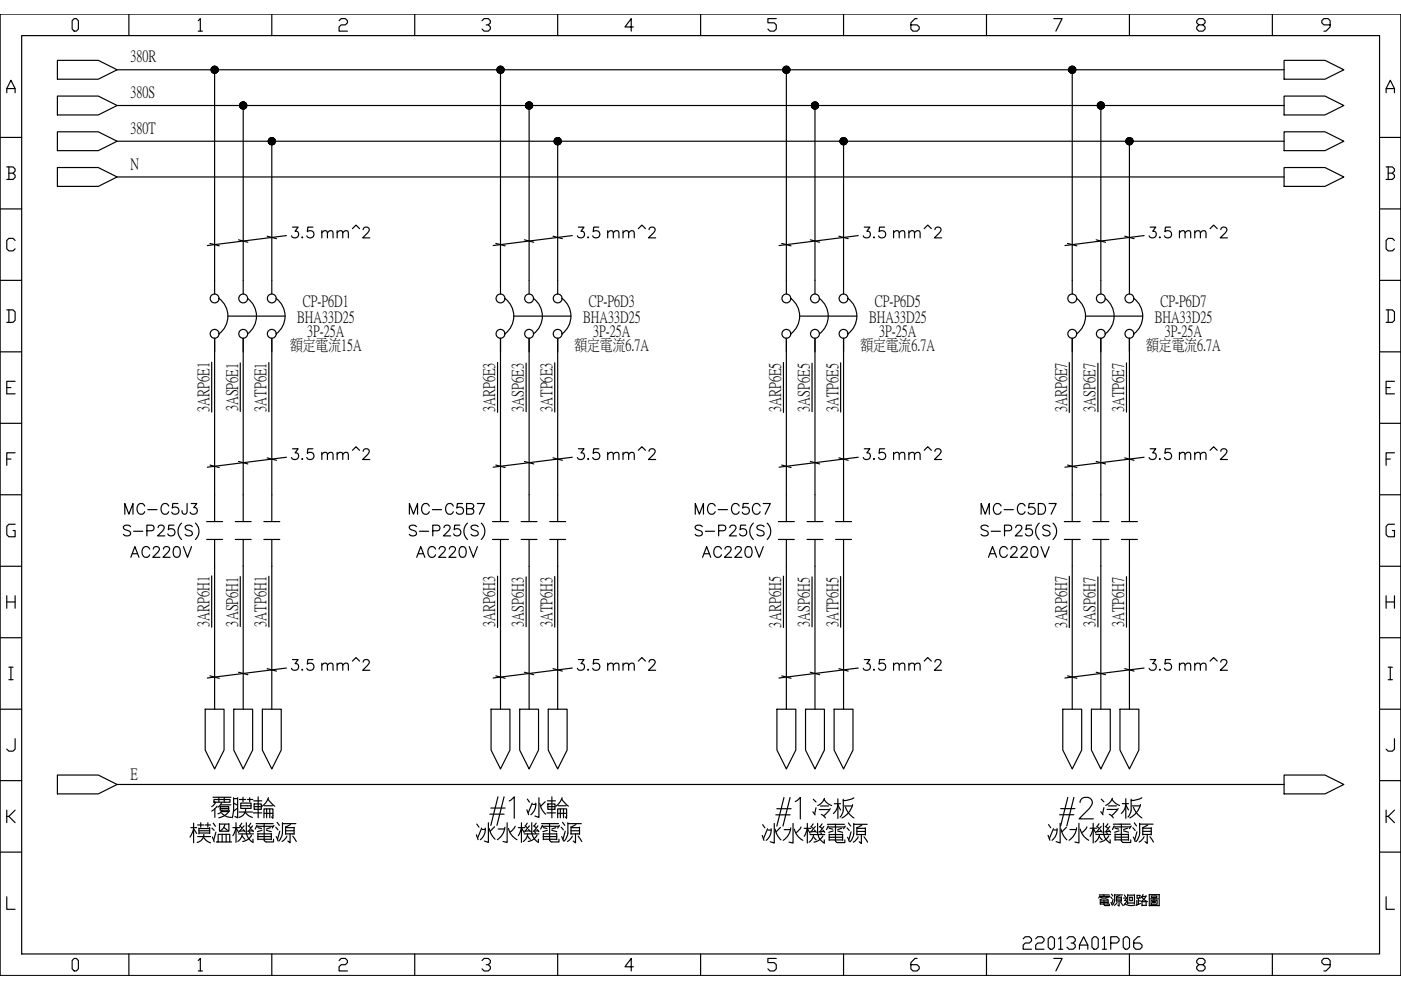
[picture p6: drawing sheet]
<svg xmlns="http://www.w3.org/2000/svg" width="297mm" height="210mm" viewBox="0 0 297 210" stroke-linecap="round" stroke-linejoin="round" font-family="sans-serif">
<defs><g id="words">
<g font-size="6.2">
<text x="67.4" y="98.8">mm^2</text>
<text x="128.1" y="98.8">mm^2</text>
<text x="188.7" y="98.8">mm^2</text>
<text x="249.1" y="98.8">mm^2</text>
<text x="215.9" y="202.5">22013A01P06</text>
</g>
<g font-size="5.7">
<text x="67.4" y="51.5">mm^2</text>
<text x="128.1" y="51.5">mm^2</text>
<text x="188.7" y="51.5">mm^2</text>
<text x="249.1" y="51.5">mm^2</text>
<text x="61" y="98.8">3.5</text>
<text x="121.4" y="98.8">3.5</text>
<text x="182" y="98.8">3.5</text>
<text x="242.7" y="98.8">3.5</text>
<text x="25.8" y="110.4">MC-C5J3</text>
<text x="86.1" y="110.4">MC-C5B7</text>
<text x="146.4" y="110.4">MC-C5C7</text>
<text x="207.1" y="110.4">MC-C5D7</text>
<text x="67.4" y="143.2">mm^2</text>
<text x="128.1" y="143.2">mm^2</text>
<text x="188.7" y="143.2">mm^2</text>
<text x="249.1" y="143.2">mm^2</text>
</g>
<g font-size="5.3">
<text x="61" y="51.5">3.5</text>
<text x="121.4" y="51.5">3.5</text>
<text x="182" y="51.5">3.5</text>
<text x="242.7" y="51.5">3.5</text>
<text x="26.8" y="119.2">AC220V</text>
<text x="87.5" y="119.2">AC220V</text>
<text x="148.2" y="119.2">AC220V</text>
<text x="208.8" y="119.2">AC220V</text>
<text x="61" y="143.2">3.5</text>
<text x="121.4" y="143.2">3.5</text>
<text x="182" y="143.2">3.5</text>
<text x="242.7" y="143.2">3.5</text>
</g>
<g font-size="3.5">
<text x="44.2" y="87.4" transform="rotate(-90 44.2 87.4)">3ARP6E1</text>
<text x="50.3" y="87.2" transform="rotate(-90 50.3 87.2)">3ASP6E1</text>
<text x="56.3" y="87.3" transform="rotate(-90 56.3 87.3)">3ATP6E1</text>
<text x="104.8" y="87.4" transform="rotate(-90 104.8 87.4)">3ARP6E3</text>
<text x="110.9" y="87.3" transform="rotate(-90 110.9 87.3)">3ASP6E3</text>
<text x="116.9" y="87.4" transform="rotate(-90 116.9 87.4)">3ATP6E3</text>
<text x="165.4" y="87.4" transform="rotate(-90 165.4 87.4)">3ARP6E5</text>
<text x="171.5" y="87.3" transform="rotate(-90 171.5 87.3)">3ASP6E5</text>
<text x="177.5" y="87.4" transform="rotate(-90 177.5 87.4)">3ATP6E5</text>
<text x="226" y="87.5" transform="rotate(-90 226 87.5)">3ARP6E7</text>
<text x="232.1" y="87.3" transform="rotate(-90 232.1 87.3)">3ASP6E7</text>
<text x="238.1" y="87.4" transform="rotate(-90 238.1 87.4)">3ATP6E7</text>
<text x="44.2" y="133" transform="rotate(-90 44.2 133)">3ARP6H1</text>
<text x="50.3" y="132.8" transform="rotate(-90 50.3 132.8)">3ASP6H1</text>
<text x="56.3" y="132.9" transform="rotate(-90 56.3 132.9)">3ATP6H1</text>
<text x="104.8" y="133" transform="rotate(-90 104.8 133)">3ARP6H3</text>
<text x="110.9" y="132.9" transform="rotate(-90 110.9 132.9)">3ASP6H3</text>
<text x="116.9" y="133" transform="rotate(-90 116.9 133)">3ATP6H3</text>
<text x="165.4" y="133" transform="rotate(-90 165.4 133)">3ARP6H5</text>
<text x="171.5" y="132.9" transform="rotate(-90 171.5 132.9)">3ASP6H5</text>
<text x="177.5" y="133" transform="rotate(-90 177.5 133)">3ATP6H5</text>
<text x="226" y="133.1" transform="rotate(-90 226 133.1)">3ARP6H7</text>
<text x="232.1" y="132.9" transform="rotate(-90 232.1 132.9)">3ASP6H7</text>
<text x="238.1" y="133" transform="rotate(-90 238.1 133)">3ATP6H7</text>
</g>
<g font-size="3.4">
<text x="27.7" y="13">380R</text>
<text x="27.7" y="20.6">380S</text>
<text x="27.7" y="28.2">380T</text>
<text x="27.7" y="35.7">N</text>
<text x="64.2" y="64.9">CP-P6D1</text>
<text x="124.8" y="64.9">CP-P6D3</text>
<text x="185.5" y="64.9">CP-P6D5</text>
<text x="246.1" y="64.9">CP-P6D7</text>
<text x="63" y="68.2">BHA33D25</text>
<text x="65.2" y="71.2">3P-25A</text>
<text x="123.6" y="68.2">BHA33D25</text>
<text x="125.8" y="71.2">3P-25A</text>
<text x="184.2" y="68.2">BHA33D25</text>
<text x="186.4" y="71.2">3P-25A</text>
<text x="244.8" y="68.2">BHA33D25</text>
<text x="247" y="71.2">3P-25A</text>
<text x="61.5" y="74.3">額定電流15A</text>
<text x="121.8" y="74.3">額定電流6.7A</text>
<text x="182.4" y="74.3">額定電流6.7A</text>
<text x="243" y="74.3">額定電流6.7A</text>
<text x="27.7" y="165.2">E</text>
</g>
</g></defs>
<g fill="none" stroke="#000" stroke-width=".25">
<path d="M1.4 19.7v-.9l.9-1.8 .9 1.8v.9M1.4 18.8h1.8M4.6 7.5h287.9v194.8h-287.9zM15.7 3.9h.5l.4 .5v1.8l-.4 .4h-.5l-.4-.4v-1.8zM27.3 3v4.5M42 4.4l.5-.5v2.7M42 6.6h.9M57.6 3v4.5M71.9 4.4l.4-.5h.9l.5 .5v.4l-.5 .5h-.9l-.4 .4v.9h1.8M87.9 3v4.5M102.2 4.4l.4-.5h.9l.5 .5v.4l-.5 .5h-.4M103.5 5.3l.5 .4v.5l-.5 .4h-.9l-.4-.4"/>
<path d="M118.2 3v4.5M134.3 5.7h-1.8l1.3-1.8v2.7M148.5 3v4.5M164.6 3.9h-1.8v.9h1.3l.5 .5v.9l-.5 .4h-.8l-.5-.4M178.8 3v4.5M194.4 3.9h-.4l-.9 .9v1.4l.5 .4h.8l.5-.4v-.5l-.5-.4h-1.3M209.2 3v4.5M223.4 3.9h1.8l-1.3 2.7M239.5 3v4.5M254.2 5.3l-.5-.5v-.4l.5-.5h.9l.4 .5v.4l-.4 .5h-.9l-.5 .4v.5l.5 .4h.9l.4-.4v-.5l-.4-.4M269.8 3v4.5M282 5.3h-1.3l-.5-.5v-.4l.5-.5h.9l.4 .5v1.3l-.9 .9h-.4"/>
<path d="M293.9 19.7v-.9l.9-1.8 .9 1.8v.9M293.9 18.8h1.8M297 3v203.8M.1 29.1h4.5M1.4 35.4h1.4l.4 .4v.5l-.4 .4M1.9 36.7h.9l.4 .5v.4l-.4 .4h-1.4M1.9 35.4v2.6M292.5 29.1h4.5M293.9 35.4h1.3l.5 .4v.5l-.5 .4M294.3 36.7h.9l.5 .5v.4l-.5 .4h-1.3M294.3 35.4v2.6M.1 44.3h4.5"/>
<path d="M.1 59.4h4.5M3.2 51l-.4-.5h-.9l-.5 .5v1.8l.5 .4h.9l.4-.4M292.5 44.3h4.5M292.5 59.4h4.5M295.7 51l-.5-.5h-.9l-.4 .5v1.8l.4 .4h.9l.5-.4M.1 74.6h4.5M1.4 65.7h1.4l.4 .4v1.8l-.4 .5h-1.4M1.9 65.7v2.7M292.5 74.6h4.5M293.9 65.7h1.3l.5 .4v1.8l-.5 .5h-1.3M294.3 65.7v2.7M.1 89.8h4.5"/>
<path d="M1.4 82.2h.9M1.4 97.3h.9M3.2 80.8h-1.8v2.7h1.8M3.2 96h-1.8v2.7M292.5 89.8h4.5M293.9 82.2h.9M293.9 97.3h.9M295.7 80.8h-1.8v2.7h1.8M295.7 96h-1.8v2.7M.1 104.9h4.5M3.2 111.2h-1.3l-.5 .4v1.8l.5 .4h1.3v-1.3h-.4M292.5 104.9h4.5"/>
<path d="M295.7 111.2h-1.4l-.4 .4v1.8l.4 .4h1.4v-1.3h-.5M.1 120.1h4.5M.1 135.2h4.5M1.4 126.3v2.7M1.4 127.6h1.8M3.2 126.3v2.7M292.5 120.1h4.5M292.5 135.2h4.5M293.9 127.6h1.8M293.9 126.3v2.7M295.7 126.3v2.7M.1 150.4h4.5"/>
<path d="M1.9 141.5h.9M1.9 144.1h.9M2.3 141.5v2.6M3.2 156.6v2.2l-.4 .5h-.9l-.5-.5M292.5 150.4h4.5M294.3 141.5h.9M294.3 144.1h.9M294.8 141.5v2.6M295.7 156.6v2.2l-.5 .5h-.9l-.4-.5M.1 165.5h4.5M1.4 171.8v2.6M1.9 173.1l1.3 1.3"/>
<path d="M3.2 171.8l-1.3 1.3h-.5M292.5 165.5h4.5M293.9 171.8v2.6M294.3 173.1l1.4 1.3M295.7 171.8l-1.4 1.3h-.4M.1 180.7h4.5M1.4 190.1v2.7h1.8M292.5 180.7h4.5M293.9 190.1v2.7h1.8M15.7 203.2h.5l.4 .5v1.7l-.4 .5h-.5l-.4-.5v-1.7zM27.3 202.3v4.5M42 203.7l.5-.5v2.7"/>
<path d="M42 205.9h.9M57.6 202.3v4.5M71.9 203.7l.4-.5h.9l.5 .5v.4l-.5 .4h-.9l-.4 .5v.9h1.8M87.9 202.3v4.5M102.2 203.7l.4-.5h.9l.5 .5v.4l-.5 .4h-.4M103.5 204.5l.5 .5v.4l-.5 .5h-.9l-.4-.5M118.2 202.3v4.5M134.3 205h-1.8l1.3-1.8v2.7M148.5 202.3v4.5M164.6 203.2h-1.8v.9h1.3l.5 .4v.9l-.5 .5h-.8l-.5-.5M178.8 202.3v4.5M194.4 203.2h-.4l-.9 .9v1.3l.5 .5h.8l.5-.5v-.4l-.5-.5h-1.3"/>
<path d="M209.2 202.3v4.5M223.4 203.2h1.8l-1.3 2.7M239.5 202.3v4.5M254.2 204.5l-.5-.4v-.4l.5-.5h.9l.4 .5v.4l-.4 .4h-.9l-.5 .5v.4l.5 .5h.9l.4-.5v-.4l-.4-.5M269.8 202.3v4.5M282 204.5h-1.3l-.5-.4v-.4l.5-.5h.9l.4 .5v1.3l-.9 .9h-.4"/>
</g>
<!-- layer: 0 -->
<g fill="none" stroke="#000" stroke-width=".25">
<path d="M45.5 14.8v47.5M106.1 14.8v47.5M166.7 14.8v47.5M227.3 14.8v47.5M51.6 22.4v39.9M57.6 29.9v32.4M112.2 22.4v39.9M118.2 29.9v32.4M172.8 22.4v39.9M178.8 29.9v32.4M233.4 22.4v39.9M239.5 29.9v32.4"/>
<path d="M44.9 76.8v10.6M45.5 71.7v38.9M46.4 63.3a4.7 4.7 0 0 1 0 7.5M48.3 67h12.1M50.9 76.9v10.3M51.6 71.7v38.9M52.5 63.3a4.7 4.7 0 0 1 0 7.5M57 76.9v10.4M57.6 71.7v38.9M58.6 63.3a4.7 4.7 0 0 1 0 7.5M105.5 76.8v10.6M106.1 71.7v38.9"/>
<path d="M107.1 63.3a4.7 4.7 0 0 1 0 7.5M108.9 67h12.1M111.6 77v10.3M112.2 71.7v38.9M113.1 63.3a4.7 4.7 0 0 1 0 7.5M117.6 76.9v10.5M118.2 71.7v38.9M119.2 63.3a4.7 4.7 0 0 1 0 7.5M166.1 76.9v10.5M166.7 71.7v38.9M167.7 63.3a4.7 4.7 0 0 1 0 7.5M169.5 67h12.2"/>
<path d="M172.2 77v10.3M172.8 71.7v38.9M173.7 63.3a4.7 4.7 0 0 1 0 7.5M178.2 76.9v10.5M178.8 71.7v38.9M179.8 63.3a4.7 4.7 0 0 1 0 7.5M226.7 76.9v10.6M227.3 71.7v38.9M228.3 63.3a4.7 4.7 0 0 1 0 7.5M230.2 67h12.1M232.8 77v10.3M233.4 71.7v38.9"/>
<path d="M234.3 63.3a4.7 4.7 0 0 1 0 7.5M238.8 76.9v10.5M239.5 71.7v38.9M240.4 63.3a4.7 4.7 0 0 1 0 7.5M27.7 111.7a.86 .86 0 0 0-.8-.4 .86 .86 0 0 0-.7 .6l.2 .3 .8 .3a.55 .55 0 0 1 .5 .5 .55 .55 0 0 1-.2 .5 1.03 1.03 0 0 1-1.3-.2M28.3 112.6h2M31.1 112.5h1a.6 .6 0 0 0 .6-.6 .6 .6 0 0 0-.6-.6h-1v2.3M33.5 111.9l.1-.3 .4-.3 .6 .2a.52 .52 0 0 1 .1 .7l-1.3 1.4h1.5M36.9 111.3h-1.1l-.1 1a.8 .8 0 0 1 1.2 0 .8 .8 0 0 1-.1 1.2 .8 .8 0 0 1-1.2-.3M38.5 110.9a2.34 2.34 0 0 0 0 3.5M40.8 111.7a.86 .86 0 0 0-.8-.4 .86 .86 0 0 0-.7 .6l.2 .3 .8 .3a.55 .55 0 0 1 .5 .5 .55 .55 0 0 1-.2 .5 1.03 1.03 0 0 1-1.3-.2M41.4 110.9a2.34 2.34 0 0 1 0 3.5"/>
<path d="M43.8 114.4h3.4M43.8 110.6h3.4M45.5 114.4v36M49.9 114.4h3.4M49.9 110.6h3.4M51.6 114.4v36M55.9 114.4h3.4M55.9 110.6h3.4M57.6 114.4v36M88.3 111.7a.86 .86 0 0 0-.8-.4 .86 .86 0 0 0-.7 .6l.2 .3 .9 .3a.55 .55 0 0 1 .4 .5 .55 .55 0 0 1-.2 .5 1.04 1.04 0 0 1-1.3-.2M88.9 112.6h2M91.8 112.5h.9a.6 .6 0 0 0 .6-.6 .6 .6 0 0 0-.6-.6h-.9v2.3"/>
<path d="M94.1 111.9l.1-.3 .4-.3 .6 .2a.53 .53 0 0 1 .1 .7l-1.3 1.4h1.5M97.5 111.3h-1.1l-.1 1a.8 .8 0 0 1 1.2 0 .8 .8 0 0 1-.1 1.2 .8 .8 0 0 1-1.2-.3M99.1 110.9a2.34 2.34 0 0 0 0 3.5M101.4 111.7a.86 .86 0 0 0-.8-.4 .86 .86 0 0 0-.7 .6l.2 .3 .9 .3a.55 .55 0 0 1 .4 .5 .55 .55 0 0 1-.2 .5 1.03 1.03 0 0 1-1.3-.2M102 110.9a2.34 2.34 0 0 1 0 3.5M104.4 114.4h3.4M104.4 110.6h3.4M106.1 114.4v36M110.5 114.4h3.4M110.5 110.6h3.4M112.2 114.4v36M116.6 114.4h3.3"/>
<path d="M116.6 110.6h3.3M118.2 114.4v36M148.9 111.7a.86 .86 0 0 0-.8-.4 .86 .86 0 0 0-.7 .6l.2 .3 .9 .3a.55 .55 0 0 1 .4 .5 .55 .55 0 0 1-.2 .5 1.04 1.04 0 0 1-1.3-.2M149.5 112.6h2M152.4 112.5h.9a.6 .6 0 0 0 .6-.6 .6 .6 0 0 0-.6-.6h-.9v2.3M154.7 111.9l.2-.3 .3-.3 .6 .2a.53 .53 0 0 1 .1 .7l-1.3 1.4h1.6M158.1 111.3h-1.1l-.1 1a.8 .8 0 0 1 1.2 0 .8 .8 0 0 1-.1 1.2 .8 .8 0 0 1-1.2-.3M159.7 110.9a2.34 2.34 0 0 0 0 3.5M162 111.7a.86 .86 0 0 0-.8-.4 .86 .86 0 0 0-.7 .6l.2 .3 .9 .3a.55 .55 0 0 1 .4 .5 .55 .55 0 0 1-.2 .5 1.04 1.04 0 0 1-1.3-.2M162.6 110.9a2.34 2.34 0 0 1 0 3.5M165 114.4h3.4M165 110.6h3.4"/>
<path d="M166.7 114.4v36M171.1 114.4h3.4M171.1 110.6h3.4M172.8 114.4v36M177.2 114.4h3.3M177.2 110.6h3.3M178.8 114.4v36M209.5 111.7a.86 .86 0 0 0-.8-.4 .86 .86 0 0 0-.7 .6l.2 .3 .9 .3a.55 .55 0 0 1 .4 .5 .55 .55 0 0 1-.2 .5 1.04 1.04 0 0 1-1.3-.2M210.2 112.6h1.9M213 112.5h.9a.6 .6 0 0 0 .6-.6 .6 .6 0 0 0-.6-.6h-.9v2.3M215.4 111.9l.1-.3 .3-.3 .6 .2a.52 .52 0 0 1 .1 .7l-1.2 1.4h1.5M218.7 111.3h-1.1l-.1 1a.8 .8 0 0 1 1.2 0 .8 .8 0 0 1-.1 1.2 .8 .8 0 0 1-1.2-.3"/>
<path d="M220.3 110.9a2.34 2.34 0 0 0 0 3.5M222.6 111.7a.86 .86 0 0 0-.8-.4 .86 .86 0 0 0-.7 .6l.2 .3 .9 .3a.55 .55 0 0 1 .4 .5 .55 .55 0 0 1-.2 .5 1.04 1.04 0 0 1-1.3-.2M223.3 110.9a2.34 2.34 0 0 1 0 3.5M225.6 114.4h3.4M225.6 110.6h3.4M227.3 114.4v36M231.7 114.4h3.4M231.7 110.6h3.4M233.4 114.4v36M237.8 114.4h3.3M237.8 110.6h3.3M239.5 114.4v36"/>
<path d="M44.9 122.1v10.9M50.9 122.3v10.5M57 122.2v10.7M105.5 122.2v10.8M111.6 122.3v10.6M117.6 122.2v10.8M166.1 122.2v10.8M172.2 122.3v10.6M178.2 122.2v10.8M226.7 122.2v10.9M232.8 122.3v10.6M238.8 122.3v10.7"/>
<path d="M43.5 150.4h4v8.6l-2 4-2-4zM49.6 150.4h4v8.6l-2 4-2-4zM55.6 150.4h4v8.6l-2 4-2-4zM104.1 150.4h4v8.6l-2 4-2-4zM110.2 150.4h4v8.6l-2 4-2-4zM116.2 150.4h4v8.6l-2 4-2-4zM164.7 150.4h4v8.6l-2 4-2-4zM170.8 150.4h4v8.6l-2 4-2-4zM176.8 150.4h4v8.6l-2 4-2-4zM225.3 150.4h4v8.6l-2 4-2-4zM231.4 150.4h4v8.6l-2 4-2-4zM237.5 150.4h4v8.6l-2 4-2-4z"/>
<path d="M40.5 175.5h1.2M41 175.8l-.7 1.7M41 174.5v4.2M41.1 175.9l.6 .8M41.9 177.4h2.7M41.9 174.9h1.3M42.2 175.7h2.3M42.2 176.6h2.3M42.2 176.1h2.3M42.2 175.6v1.2M42.6 174.4v1M43.1 177.5l.8 .9 .7 .3"/>
<path d="M43.2 176.9a1.71 1.71 0 0 1-1.4 1.7M43.5 174.9h1.1M44.1 174.4v1M44.5 175.5v1.2M44.9 175.6l.5 .4M45 177.5l.4 1M45.2 169h3.8M45.2 174.5l.5 .7M45.4 169.5h3.4v.6h-3.4zM45.6 171.5v1.8M45.7 170.1l-.8 .9M45.8 176.4l-.5 1.7"/>
<path d="M45.9 178.5h2.8v-1.6h-2.4v1.6M46 170.9l-1.1 1.1M46.4 169v1.1M46.5 174.6v1.6h2v-1.6M46.5 174.7h2M46.7 171h1.8v.8h-1.8zM46.7 171.4h1.8M46.8 170.6h2.2M46.9 172.1h1.6M47 172.4a2.56 2.56 0 0 0 2.1 .9M47 170.2l-.3 .5-.5 .4M47.1 171.8a1.09 1.09 0 0 1-.9 .7"/>
<path d="M47.1 176.9v1.6M47.4 175.4l.8 .6M47.5 169v1.1M47.7 174.8a1.94 1.94 0 0 1-1 1.3M48 176.9v1.6M48.7 171.9l-1 1-1.3 .5M48.7 178.5h.4M49.4 175.5h1.4M49.5 169.1v2.6l-.3 1.7M49.5 169.3h.9M49.5 170.3l.7 .3M50 174.4v4.2"/>
<path d="M50 175.5l-.6 1.7M50.1 175.7l.5 .8M50.3 171.4l-.8 .6M50.4 169.1v4.3l-.6-.3M50.6 176.8h3.1M50.7 172.2h2.8M50.8 169.5h1.3M50.8 175.1l.5 .4M51 170.3h2.2v1.1h-2.2zM51 170.8h2.2M51.3 174.5l-.4 .6M51.4 176.8l-.4 1.1-.6 .5"/>
<path d="M51.4 177.3l.5 .6M51.5 169v1M51.6 175.9l.3 .4M51.7 175.1l-.9 1.1M51.8 176.1l-1.1 .1M52 172.2l.5 .6 1 .5M52.1 171.5a1.76 1.76 0 0 1-1.4 1.8M52.2 176.4l.4 1.3 1 .9v-.7M52.2 174.4v2M52.5 169.5h1.1M52.6 175.1l.6 .4M52.9 176.4l.2 .3"/>
<path d="M52.9 169.1v.9M53.2 174.5l-.4 .6M53.4 175.9l.3 .4M53.4 177.1a2.58 2.58 0 0 1-1.9 1.3M53.5 175.1l-.8 1.1M53.6 176.1l-1.1 .1M53.7 172.4h1.8M53.8 169.8h1.7M53.9 171h1.5M53.9 170.5h1.5v1.1h-1.5zM54.3 174.6h3.6M54.4 175.2h3.6"/>
<path d="M54.5 175l-.4 .8M54.7 176.8h2.8M54.7 177.9h2.8M54.7 177.4h2.8M54.7 176.7v1.3M54.7 175.5l.7 .2M54.7 168.9v4.5M55.5 176l-.9 .3M56 172.4h1.9M56 174.6v3.5M56.1 170.8h1.7M56.5 176l1 .3"/>
<path d="M56.5 171.5v1.9M56.8 169.4l1.4 1.5M56.9 169.1l-.6 1.2-.7 .6M57.2 171.5v1.9M57.3 175.5l-.8 .3M57.5 176.7v1.3M57.6 173.2l.3 .3v-2h-1.9v1.9M58 177.9v.6h-1.5l-.4-.2-.1-.3M58.1 175l-.4 .6M58.5 175.4l.4 .6M58.6 177.4l.3 .9M58.8 174.3l.4 .7"/>
<path d="M59.3 176.2l-.5 1.7M59.9 174.4a5.6 5.6 0 0 1-.3 3.3l-.5 .6M59.9 174.6h2.8M60.6 176.1h1.8M60.6 176.8h1.8M60.6 175.3v1.6M60.8 177.3l-.4 .6-.6 .5M61.5 176.8v1.9l-.5-.4M61.6 174.8l-1 .6M62.1 177.3l.7 1.1M62.4 175.4l-1.8 .1M62.4 175.5v1.4"/>
<path d="M101 177l.4 1M101.1 174.7l.5 .7M102.1 175.6l-.8 2.1M102.2 175.9h.7M102.9 175.6l-.2 1.3-.9 1.1M103.5 174.4v4.2l-.8-.3M103.7 175.7l.6 1.4 .7 .8M103.8 172.6h3.1M104.1 171.3h3M104.9 175.3l-1 .9M105.6 168.9l-1.5 6.1M105.6 175.8h1.4"/>
<path d="M106.9 168.9l-1.5 6.1M107.1 175.4l-.6 1.5-1.1 1.1M107.5 174.4v4.2l-.8-.2M107.8 175.7l.7 1.3 1.1 1M108 169.8l1-.9v4.6M109.2 175.2l-.4 .7-.7 .5M109.9 175.5h1.4M110.6 174.4v4.2M110.6 175.5l-.7 1.7M110.7 175.7l.4 .8M111.1 176.8h3.1M111.3 175.1l.5 .4"/>
<path d="M111.7 171.7l.4 1M111.8 174.5l-.4 .6M111.8 169.4l.5 .7M111.9 177.3l.5 .6M111.9 176.8l-.4 1.1-.6 .5M112.1 175.9l.3 .4M112.3 175.1l-1 1.1M112.4 176.1l-1.2 .1M112.7 176.4l.5 1.3 1 .9v-.7M112.7 174.4v2M112.8 170.3l-.8 2.1M112.9 170.6h.7"/>
<path d="M113.1 175.1l.6 .4M113.4 176.4l.2 .3M113.6 170.3l-.2 1.3-.8 1.1M113.7 174.5l-.4 .6M113.9 177.1a2.58 2.58 0 0 1-1.9 1.3M113.9 175.9l.3 .4M114.1 175.1l-.9 1.1M114.2 176.1l-1.2 .1M114.3 169.1v4.2l-.9-.3M114.4 170.4l.6 1.4 .7 .8M114.8 174.6h3.6M114.9 175.2h3.6"/>
<path d="M115 175l-.4 .8M115.2 176.8h2.8M115.2 177.9h2.8M115.2 177.4h2.8M115.2 176.7v1.3M115.2 175.5l.8 .2M115.6 170l-1 .9M116 172.4h1.8M116 176l-.9 .3M116.1 169.8h1.7M116.2 171h1.5M116.2 170.5h1.5v1.1h-1.5z"/>
<path d="M116.5 174.6v3.5M117 176l1 .3M117 168.9v4.5M117.8 175.5l-.8 .3M118 176.7v1.3M118.2 172.4h1.9M118.3 170.8h1.7M118.5 177.9v.6h-1.5l-.4-.2-.1-.3M118.6 175l-.4 .6M118.8 171.5v1.9M119 175.4l.5 .6M119.1 177.4l.4 .9"/>
<path d="M119.1 169.4l1.4 1.5M119.2 169.1l-.7 1.2-.6 .6M119.3 174.3l.4 .7M119.5 171.5v1.9M119.8 176.2l-.4 1.7M119.8 173.2l.3 .3v-2h-1.9v1.9M120.4 174.4a5.6 5.6 0 0 1-.3 3.3l-.5 .6M120.4 174.6h2.8M121.1 176.1h1.8M121.1 176.8h1.8M121.1 175.3v1.6M121.3 177.3l-.4 .6-.6 .5"/>
<path d="M122 176.8v1.9l-.5-.4M122.1 174.8l-1 .6M122.6 177.3l.7 1.1M122.9 175.4l-1.8 .1M122.9 175.5v1.4M161.6 177.1l.4 1.1M161.7 174.9l.5 .6M162.7 175.7l-.8 2.1M162.8 176h.7M163.5 175.7l-.2 1.4-.8 1.1M164.2 174.6v4.1l-.9-.2M164.3 175.8l.6 1.5 .7 .8"/>
<path d="M164.5 172.8h3M164.7 171.5h3M165.5 175.4l-1 1M166.2 169.1l-1.5 6M166.2 175.9h1.4M167.5 169.1l-1.5 6M167.7 175.5l-.5 1.5-1.1 1.2M168.1 174.6v4.1l-.8-.1M168.4 175.8l.7 1.4 1.1 1M168.6 170l1.1-.9v4.5M169.8 175.3l-.4 .8-.7 .5M170.5 175.6h1.4"/>
<path d="M171.2 174.6v4.1M171.2 175.6l-.7 1.7M171.3 175.8l.4 .9M171.7 176.9h3.2M171.9 175.2l.5 .4M172.3 172.1l.5 .7M172.4 174.7l-.4 .5M172.4 169.5l.6 .5M172.5 177.4l.6 .7M172.5 176.9l-.4 1.1-.6 .6M172.7 176l.4 .5M172.9 175.2l-1 1.2"/>
<path d="M173 176.3l-1.2 .1M173 171.3l-.3 1.3M173.3 174.6a5 5 0 0 0 .5 3.2l1 .9v-.6M173.7 171.6h2.1M173.7 175.2l.6 .4M174 170.9h1.7M174 176.6l.2 .3M174.1 172.7l.5 .3 .4 .4M174.3 174.7l-.4 .5M174.5 177.2a2.58 2.58 0 0 1-1.9 1.4M174.5 176l.4 .5M174.7 175.2l-.9 1.2"/>
<path d="M174.7 169.5l.5 .6 1.1 .7M174.8 176.3l-1.2 .1M174.8 169.3l-.7 1-.7 .5M175.4 174.8h3.6M175.5 175.3h3.6M175.6 175.1l-.4 .8M175.8 176.9h2.8M175.8 178.1h2.8M175.8 177.5h2.8M175.8 176.9v1.3M175.8 175.6l.8 .2M176 171.5l-1.4 1.5"/>
<path d="M176.7 176.2l-1 .3M176.9 170.4h1.3M177.1 174.8v3.5M177.6 176.2l1 .3M177.6 170.6l-.4 1.2-.5 .7M177.6 169.4v4.1M177.6 170.7l.6 1M178.5 175.6l-.9 .3M178.6 176.9v1.3M178.8 169.5v1.4a2.83 2.83 0 0 1-.7 2.3M179 170.9h1.7M179.1 178.1v.6h-1.5l-.2-.1-.3-.4"/>
<path d="M179.2 175.1l-.4 .6M179.3 171.2l.7 1.3 1.1 .9M179.6 175.5l.5 .6M179.7 177.5l.4 1M179.9 174.5l.5 .6M180.4 176.4l-.4 1.7M180.8 170.6a4.3 4.3 0 0 1-2.3 2.8M181 174.6a5.6 5.6 0 0 1-.3 3.2l-.4 .7M181 174.8h2.9M181.1 169.2l-1.4 .5h-.9M181.7 176.3h1.8M181.7 176.9h1.8"/>
<path d="M181.7 175.4v1.6M182 177.4l-.5 .7-.6 .5M182.6 176.9v1.9l-.4-.3M182.7 175l-1 .5M183.2 177.4l.7 1.2M183.5 175.5l-1.8 .1M183.5 175.6v1.4M222.2 177.1l.4 1.1M222.3 174.8l.5 .7M223.4 175.7l-.9 2.1M223.4 176h.7M224.1 175.7l-.2 1.4-.8 1.1"/>
<path d="M224.7 172.7h3M224.8 174.6v4.1l-.9-.3M224.9 171.4h3M225 175.8l.5 1.4 .7 .9M226.1 175.4l-.9 1M226.4 169.1l-1.5 6M226.9 175.9h1.3M227.7 169.1l-1.5 6M228.3 175.5l-.5 1.5-1.1 1.2M228.7 174.6v4.1l-.8-.2M229 170.1a1.12 1.12 0 0 1 .9-1h.8a1.11 1.11 0 0 1 .7 1.7l-.5 .6-2.1 2.2h3M229 175.8l.7 1.4 1.1 1"/>
<path d="M230.5 175.3l-.5 .7-.7 .5M231.1 175.6h1.4M231.8 174.6v4.1M231.8 175.6l-.7 1.7M231.9 175.8l.4 .8M232.3 176.9h3.2M232.5 175.2l.5 .4M233 174.7l-.4 .5M233.1 177.4l.6 .7M233.1 176.9l-.4 1.1-.5 .5M233.3 176l.4 .5M233.4 172.1l.5 .7"/>
<path d="M233.5 175.2l-1 1.2M233.5 169.4l.6 .6M233.6 176.3l-1.2 .1M234 174.6a5 5 0 0 0 .4 3.2l1 .9v-.6M234.1 171.2l-.3 1.4M234.3 175.2l.6 .4M234.6 176.5l.2 .3M234.7 171.6h2.2M234.9 174.7l-.4 .5M235 170.9h1.7M235.1 177.2a2.58 2.58 0 0 1-1.9 1.3M235.1 176l.4 .5"/>
<path d="M235.2 172.7l.5 .3 .3 .4M235.3 175.2l-.9 1.2M235.4 176.3l-1.2 .1M235.8 169.4l.5 .7 1.1 .7M235.9 169.3l-.8 1-.7 .5M236 174.7h3.6M236.1 175.3h3.6M236.2 175.1l-.3 .8M236.4 176.9h2.9M236.4 178.1h2.9M236.4 177.5h2.9M236.4 176.8v1.4"/>
<path d="M236.4 175.6l.8 .2M237.1 171.4l-1.4 1.5M237.3 176.2l-1 .3M237.7 174.7v3.6M237.9 170.4h1.4M238.2 176.2l1.1 .3M238.7 170.6l-.4 1.2-.6 .7M238.7 169.3v4.2M238.7 170.7l.6 1M239.1 175.6l-.9 .3M239.3 176.8v1.4M239.7 178.1v.5h-1.5h-.2l-.3-.4"/>
<path d="M239.8 169.4v1.5a2.83 2.83 0 0 1-.6 2.3M239.8 175.1l-.4 .6M240 170.9h1.7M240.2 175.5l.5 .6M240.3 177.5l.4 .9M240.3 171.1l.7 1.3 1.1 1M240.5 174.5l.5 .6M241.1 176.4l-.5 1.7M241.6 174.6a5.6 5.6 0 0 1-.3 3.2l-.4 .6M241.6 174.7h2.9M241.8 170.6a4.3 4.3 0 0 1-2.3 2.8M242.1 169.2l-1.3 .4-1 .1"/>
<path d="M242.3 176.3h1.8M242.3 176.9h1.8M242.3 175.4v1.6M242.6 177.4l-.5 .6-.6 .5M243.2 176.9v1.9l-.4-.4M243.3 174.9l-1 .6M243.8 177.4l.8 1.1M244.1 175.5l-1.8 .1M244.1 175.6v1.4"/>
<circle cx="45.5" cy="70.8" r=".94"/>
<circle cx="45.5" cy="63.3" r=".94"/>
<circle cx="51.6" cy="63.3" r=".94"/>
<circle cx="51.6" cy="70.8" r=".94"/>
<circle cx="57.6" cy="70.8" r=".94"/>
<circle cx="57.6" cy="63.3" r=".94"/>
<circle cx="106.1" cy="70.8" r=".94"/>
<circle cx="106.1" cy="63.3" r=".94"/>
<circle cx="112.2" cy="63.3" r=".94"/>
<circle cx="112.2" cy="70.8" r=".94"/>
<circle cx="118.2" cy="70.8" r=".94"/>
<circle cx="118.2" cy="63.3" r=".94"/>
<circle cx="166.7" cy="63.3" r=".94"/>
<circle cx="166.7" cy="70.8" r=".94"/>
<circle cx="172.8" cy="63.3" r=".94"/>
<circle cx="172.8" cy="70.8" r=".94"/>
<circle cx="178.8" cy="63.3" r=".94"/>
<circle cx="178.8" cy="70.8" r=".94"/>
<circle cx="227.3" cy="70.8" r=".94"/>
<circle cx="227.3" cy="63.3" r=".94"/>
<circle cx="233.4" cy="63.3" r=".94"/>
<circle cx="233.4" cy="70.8" r=".94"/>
<circle cx="239.5" cy="63.3" r=".94"/>
<circle cx="239.5" cy="70.8" r=".94"/>
</g>
<g fill="#000" stroke="#000" stroke-width=".21">
<path d="M45.5 14.8h.8v.1zM106.1 14.8h.8v.1zM166.7 14.8h.8v.1zM227.3 14.8h.8v.1zM51.6 22.4h.7v.1zM57.6 29.9h.8v.2zM112.2 22.4h.7v.1zM118.2 29.9h.8v.2zM172.8 22.4h.7v.1zM178.8 29.9h.8v.2zM233.4 22.4h.8l-.1 .1zM239.5 29.9h.7v.2z"/>
<path d="M44.8 14.9v.1l.7-.2zM44.8 15l.7-.2-.7 .3zM44.8 15.1l.1 .1 .6-.4z"/>
<path d="M44.8 14.6v.1l.7 .1zM44.8 14.7l.7 .1h-.8zM44.7 14.8l.1 .1 .7-.1z"/>
<path d="M44.9 15.2l.1 .1 .5-.5zM45 15.3l.5-.5-.4 .6zM45.5 14.8l-.4 .6 .1 .1z"/>
<path d="M45 14.3h-.1l.6 .5zM44.9 14.3l.6 .5-.7-.4zM44.8 14.4v.2l.7 .2z"/>
<path d="M45.5 14.8l-.3 .7h.1zM45.5 14.8l-.1 .7h-.1zM45.5 14.8l-.1 .7 .1 .1z"/>
<path d="M45.2 14.1l.3 .7-.2-.7zM45.1 14.2l.1-.1 .3 .7zM45 14.3l.5 .5-.4-.6z"/>
<path d="M45.5 14.8v.8l.1-.1zM45.5 14.8l.2 .7h-.1zM45.5 14.8l.2 .7h.1z"/>
<path d="M45.5 14v.8l.1-.8zM45.4 14h.1v.8zM45.3 14.1l.2 .7-.1-.8z"/>
<path d="M45.5 14.8l.3 .7 .1-.1zM45.5 14.8l.5 .5-.1 .1zM45.5 14.8l.5 .5 .1-.1z"/>
<path d="M45.8 14.1l-.3 .7 .4-.6zM45.7 14.1h.1l-.3 .7zM45.6 14l-.1 .8 .2-.7z"/>
<path d="M45.5 14.8l.6 .4 .1-.1zM45.5 14.8l.7 .2v.1zM45.5 14.8l.7 .2 .1-.1z"/>
<path d="M45.5 14.8l.7-.4-.1-.1zM45.5 14.8l.5-.5h.1zM45.9 14.2l-.4 .6 .5-.5z"/>
<path d="M45.5 14.8h.8v-.1zM45.5 14.8l.7-.2 .1 .1zM45.5 14.8l.7-.2v-.2z"/>
<path d="M105.4 14.9v.1l.7-.2zM105.4 15l.7-.2-.7 .3zM105.4 15.1l.1 .1 .6-.4z"/>
<path d="M105.4 14.6v.1l.7 .1zM105.4 14.7l.7 .1h-.7zM105.4 14.8v.1l.7-.1z"/>
<path d="M105.5 15.2l.1 .1 .5-.5zM105.6 15.3l.5-.5-.4 .6zM106.1 14.8l-.4 .6 .1 .1z"/>
<path d="M105.6 14.3h-.1l.6 .5zM105.5 14.3l.6 .5-.7-.4zM105.4 14.4v.2l.7 .2z"/>
<path d="M106.1 14.8l-.3 .7h.1zM106.1 14.8l-.1 .7h-.1zM106.1 14.8l-.1 .7 .1 .1z"/>
<path d="M105.8 14.1l.3 .7-.2-.7zM105.7 14.2l.1-.1 .3 .7zM105.6 14.3l.5 .5-.4-.6z"/>
<path d="M106.1 14.8v.8l.1-.1zM106.1 14.8l.2 .7h-.1zM106.1 14.8l.2 .7h.2z"/>
<path d="M106.1 14v.8l.1-.8zM106 14h.1v.8zM105.9 14.1l.2 .7-.1-.8z"/>
<path d="M106.1 14.8l.4 .7 .1-.1zM106.1 14.8l.6 .5-.1 .1zM106.1 14.8l.6 .5v-.1z"/>
<path d="M106.5 14.1l-.4 .7 .5-.6zM106.3 14.1h.2l-.4 .7zM106.2 14l-.1 .8 .2-.7z"/>
<path d="M106.1 14.8l.6 .4 .1-.1zM106.1 14.8l.7 .2v.1zM106.1 14.8l.7 .2 .1-.1z"/>
<path d="M106.1 14.8l.7-.4-.1-.1zM106.7 14.3l-.6 .5zM106.6 14.2l-.5 .6 .6-.5z"/>
<path d="M106.1 14.8h.8v-.1zM106.1 14.8l.7-.2 .1 .1zM106.1 14.8l.7-.2v-.2z"/>
<path d="M166 14.9v.1l.7-.2zM166 15l.7-.2-.6 .3zM166.1 15.1v.1l.6-.4z"/>
<path d="M166 14.6v.1l.7 .1zM166 14.7l.7 .1h-.7zM166 14.8v.1l.7-.1z"/>
<path d="M166.1 15.2l.1 .1 .5-.5zM166.2 15.3l.5-.5-.4 .6zM166.7 14.8l-.4 .6 .1 .1z"/>
<path d="M166.2 14.3h-.1l.6 .5zM166.1 14.3l.6 .5-.6-.4zM166.1 14.4l-.1 .2 .7 .2z"/>
<path d="M166.7 14.8l-.3 .7h.1zM166.7 14.8l-.1 .7h-.1zM166.7 14.8l-.1 .7 .1 .1z"/>
<path d="M166.4 14.1l.3 .7-.2-.7zM166.3 14.2l.1-.1 .3 .7zM166.2 14.3l.5 .5-.4-.6z"/>
<path d="M166.7 14.8v.8l.1-.1zM166.7 14.8l.3 .7h-.2zM166.7 14.8l.3 .7h.1z"/>
<path d="M166.7 14v.8l.1-.8zM166.6 14h.1v.8zM166.5 14.1l.2 .7-.1-.8z"/>
<path d="M166.7 14.8l.4 .7 .1-.1zM166.7 14.8l.6 .5-.1 .1zM166.7 14.8l.6 .5v-.1z"/>
<path d="M167.1 14.1l-.4 .7 .5-.6zM167 14.1h.1l-.4 .7zM166.8 14l-.1 .8 .3-.7z"/>
<path d="M166.7 14.8l.6 .4 .1-.1zM166.7 14.8l.7 .2v.1zM166.7 14.8l.7 .2 .1-.1z"/>
<path d="M166.7 14.8l.7-.4-.1-.1zM166.7 14.8l.6-.5zM167.2 14.2l-.5 .6 .6-.5z"/>
<path d="M166.7 14.8h.8v-.1zM166.7 14.8l.7-.2 .1 .1zM166.7 14.8l.7-.2v-.2z"/>
<path d="M226.6 14.9v.1l.7-.2zM226.6 15l.7-.2-.6 .3zM226.7 15.1v.1l.6-.4z"/>
<path d="M226.6 14.6v.1l.7 .1zM226.6 14.7l.7 .1h-.7zM226.6 14.8v.1l.7-.1z"/>
<path d="M226.7 15.2l.1 .1 .5-.5zM226.8 15.3l.5-.5-.4 .6zM227.3 14.8l-.4 .6 .1 .1z"/>
<path d="M226.8 14.3h-.1l.6 .5zM226.7 14.3l.6 .5-.6-.4zM226.7 14.4l-.1 .2 .7 .2z"/>
<path d="M227.3 14.8l-.3 .7h.1zM227.3 14.8l-.1 .7h-.1zM227.3 14.8l-.1 .7 .1 .1z"/>
<path d="M227 14.1l.3 .7-.2-.7zM226.9 14.2l.1-.1 .3 .7zM226.8 14.3l.5 .5-.4-.6z"/>
<path d="M227.3 14.8v.8l.2-.1zM227.3 14.8l.3 .7h-.1zM227.3 14.8l.3 .7h.1z"/>
<path d="M227.3 14v.8l.2-.8zM227.2 14h.1v.8zM227.1 14.1l.2 .7-.1-.8z"/>
<path d="M227.3 14.8l.4 .7 .1-.1zM227.3 14.8l.6 .5-.1 .1zM227.3 14.8l.6 .5 .1-.1z"/>
<path d="M227.7 14.1l-.4 .7 .5-.6zM227.6 14.1h.1l-.4 .7zM227.5 14l-.2 .8 .3-.7z"/>
<path d="M227.3 14.8l.7 .4v-.1zM227.3 14.8l.8 .2-.1 .1zM227.3 14.8l.8 .2v-.1z"/>
<path d="M227.3 14.8l.7-.4v-.1zM227.3 14.8l.6-.5h.1zM227.8 14.2l-.5 .6 .6-.5z"/>
<path d="M227.3 14.8h.8v-.1zM227.3 14.8l.8-.2v.1zM227.3 14.8l.8-.2-.1-.2z"/>
<path d="M50.8 22.5v.1l.8-.2zM50.8 22.6l.8-.2-.7 .3zM50.9 22.7l.1 .1 .6-.4z"/>
<path d="M50.8 22.1v.1l.8 .2zM50.8 22.2l.8 .2h-.8zM50.8 22.4v.1l.8-.1z"/>
<path d="M51 22.8v.1l.6-.5zM51 22.9l.6-.5-.5 .6zM51.6 22.4l-.5 .6h.1z"/>
<path d="M51 21.8v.1l.6 .5zM51 21.9l.6 .5-.7-.4zM50.9 22l-.1 .1 .8 .3z"/>
<path d="M51.6 22.4l-.4 .6 .1 .1zM51.6 22.4l-.2 .7h-.1zM51.6 22.4l-.2 .7h.2z"/>
<path d="M51.2 21.7l.4 .7-.3-.7zM51.1 21.8l.1-.1 .4 .7zM51 21.8l.6 .6-.5-.6z"/>
<path d="M51.6 22.4v.7h.1zM51.6 22.4l.2 .7h-.1zM51.6 22.4l.2 .7 .1-.1z"/>
<path d="M51.6 21.6v.8l.1-.8zM51.4 21.6h.2v.8zM51.3 21.7l.3 .7-.2-.8z"/>
<path d="M51.6 22.4l.3 .6h.1zM51.6 22.4l.5 .5-.1 .1zM51.6 22.4l.5 .5 .1-.1z"/>
<path d="M51.9 21.7l-.3 .7 .4-.6zM51.8 21.7h.1l-.3 .7zM51.7 21.6l-.1 .8 .2-.7z"/>
<path d="M51.6 22.4l.6 .4v-.1zM51.6 22.4l.7 .2-.1 .1zM51.6 22.4l.7 .2v-.1z"/>
<path d="M51.6 22.4l.6-.4v-.1zM51.6 22.4l.5-.6 .1 .1zM52 21.8l-.4 .6 .5-.6z"/>
<path d="M51.6 22.4h.7v-.2zM51.6 22.4l.7-.3v.1zM51.6 22.4l.7-.3-.1-.1z"/>
<path d="M56.9 30.1v.1l.7-.3zM56.9 30.2l.7-.3-.6 .4zM57 30.3v.1l.6-.5z"/>
<path d="M56.9 29.7v.1l.7 .1zM56.9 29.8l.7 .1h-.7zM56.9 29.9v.2l.7-.2z"/>
<path d="M57 30.4l.1 .1 .5-.6zM57.6 29.9l-.4 .7-.1-.1zM57.6 29.9l-.4 .7h.1z"/>
<path d="M57.1 29.4l-.1 .1 .6 .4zM57 29.5l.6 .4-.6-.3zM57 29.6l-.1 .1 .7 .2z"/>
<path d="M57.6 29.9l-.3 .7 .1 .1zM57.6 29.9l-.1 .8h-.1zM57.6 29.9l-.1 .8h.1z"/>
<path d="M57.3 29.3l.3 .6-.2-.7zM57.2 29.3h.1l.3 .6zM57.1 29.4l.5 .5-.4-.6z"/>
<path d="M57.6 29.9v.8h.1zM57.6 29.9l.3 .8h-.2zM57.6 29.9l.3 .8 .1-.1z"/>
<path d="M57.6 29.2v.7l.1-.7zM57.5 29.2h.1v.7zM57.4 29.2l.2 .7-.1-.7z"/>
<path d="M57.6 29.9l.4 .7h.1zM57.6 29.9l.6 .6-.1 .1zM57.6 29.9l.6 .6v-.1z"/>
<path d="M58 29.3l-.4 .6 .5-.6zM57.9 29.2l.1 .1-.4 .6zM57.7 29.2l-.1 .7 .3-.7z"/>
<path d="M57.6 29.9l.6 .5 .1-.1zM57.6 29.9l.7 .3v.1zM57.6 29.9l.7 .3 .1-.1z"/>
<path d="M57.6 29.9l.7-.3-.1-.1zM57.6 29.9l.6-.5v.1zM58.1 29.3l-.5 .6 .6-.5z"/>
<path d="M57.6 29.9h.8v-.1zM57.6 29.9l.7-.2 .1 .1zM57.6 29.9l.7-.2v-.1z"/>
<path d="M111.4 22.5l.1 .1 .7-.2zM111.5 22.6l.7-.2-.7 .3zM111.5 22.7l.1 .1 .6-.4z"/>
<path d="M111.5 22.1l-.1 .1 .8 .2zM111.4 22.2l.8 .2h-.8zM111.4 22.4v.1l.8-.1z"/>
<path d="M111.6 22.8v.1l.6-.5zM111.6 22.9l.6-.5-.5 .6zM112.2 22.4l-.5 .6h.1z"/>
<path d="M111.6 21.8v.1l.6 .5zM111.6 21.9l.6 .5-.7-.4zM111.5 22v.1l.7 .3z"/>
<path d="M112.2 22.4l-.4 .6 .1 .1zM112.2 22.4l-.1 .7h-.2zM112.2 22.4l-.1 .7h.1z"/>
<path d="M111.8 21.7l.4 .7-.3-.7zM111.7 21.8l.1-.1 .4 .7zM111.6 21.8l.6 .6-.5-.6z"/>
<path d="M112.2 22.4v.7h.1zM112.2 22.4l.2 .7h-.1zM112.2 22.4l.2 .7 .1-.1z"/>
<path d="M112.2 21.6v.8l.1-.8zM112.1 21.6h.1v.8zM111.9 21.7l.3 .7-.1-.8z"/>
<path d="M112.2 22.4l.3 .6h.1zM112.2 22.4l.5 .5-.1 .1zM112.2 22.4l.5 .5 .1-.1z"/>
<path d="M112.5 21.7l-.3 .7 .4-.6zM112.4 21.7h.1l-.3 .7zM112.3 21.6l-.1 .8 .2-.7z"/>
<path d="M112.2 22.4l.6 .4 .1-.1zM112.2 22.4l.7 .2v.1zM112.2 22.4l.7 .2v-.1z"/>
<path d="M112.2 22.4l.7-.4-.1-.1zM112.7 21.8l.1 .1-.6 .5zM112.6 21.8l-.4 .6 .5-.6z"/>
<path d="M112.2 22.4h.7v-.2zM112.2 22.4l.7-.3v.1zM112.2 22.4l.7-.3v-.1z"/>
<path d="M117.5 30.1v.1l.7-.3zM117.5 30.2l.7-.3-.6 .4zM117.6 30.3v.1l.6-.5z"/>
<path d="M117.5 29.7v.1l.7 .1zM117.5 29.8l.7 .1h-.7zM117.5 29.9v.2l.7-.2z"/>
<path d="M117.6 30.4l.1 .1 .5-.6zM118.2 29.9l-.4 .7-.1-.1zM118.2 29.9l-.4 .7h.1z"/>
<path d="M117.7 29.4l-.1 .1 .6 .4zM117.6 29.5l.6 .4-.6-.3zM117.6 29.6l-.1 .1 .7 .2z"/>
<path d="M118.2 29.9l-.3 .7 .1 .1zM118.2 29.9l-.1 .8h-.1zM118.2 29.9l-.1 .8h.1z"/>
<path d="M117.9 29.3l.3 .6-.2-.7zM117.8 29.3h.1l.3 .6zM117.7 29.4l.5 .5-.4-.6z"/>
<path d="M118.2 29.9v.8h.2zM118.2 29.9l.3 .8h-.1zM118.2 29.9l.3 .8 .1-.1z"/>
<path d="M118.2 29.2v.7l.2-.7zM118.1 29.2h.1v.7zM118 29.2l.2 .7-.1-.7z"/>
<path d="M118.2 29.9l.4 .7h.1zM118.2 29.9l.6 .6-.1 .1zM118.2 29.9l.6 .6 .1-.1z"/>
<path d="M118.6 29.3l-.4 .6 .5-.6zM118.5 29.2l.1 .1-.4 .6zM118.4 29.2l-.2 .7 .3-.7z"/>
<path d="M118.2 29.9l.7 .5v-.1zM118.2 29.9l.8 .3-.1 .1zM118.2 29.9l.8 .3v-.1z"/>
<path d="M118.2 29.9l.7-.3v-.1zM118.2 29.9l.6-.5 .1 .1zM118.7 29.3l-.5 .6 .6-.5z"/>
<path d="M118.2 29.9h.8v-.1zM118.2 29.9l.8-.2v.1zM118.2 29.9l.8-.2-.1-.1z"/>
<path d="M172 22.5l.1 .1 .7-.2zM172.1 22.6l.7-.2-.7 .3zM172.1 22.7l.1 .1 .6-.4z"/>
<path d="M172.1 22.1l-.1 .1 .8 .2zM172 22.2l.8 .2h-.8zM172 22.4v.1l.8-.1z"/>
<path d="M172.2 22.8l.1 .1 .5-.5zM172.3 22.9l.5-.5-.5 .6zM172.8 22.4l-.5 .6h.1z"/>
<path d="M172.3 21.8l-.1 .1 .6 .5zM172.2 21.9l.6 .5-.7-.4zM172.1 22v.1l.7 .3z"/>
<path d="M172.8 22.4l-.4 .6 .2 .1zM172.8 22.4l-.1 .7h-.1zM172.8 22.4l-.1 .7h.1z"/>
<path d="M172.4 21.7l.4 .7-.2-.7zM172.3 21.8l.1-.1 .4 .7zM172.3 21.8l.5 .6-.5-.6z"/>
<path d="M172.8 22.4v.7h.1zM172.8 22.4l.2 .7h-.1zM172.8 22.4l.2 .7 .1-.1z"/>
<path d="M172.8 21.6v.8l.1-.8zM172.7 21.6h.1v.8zM172.6 21.7l.2 .7-.1-.8z"/>
<path d="M172.8 22.4l.3 .6h.1zM172.8 22.4l.5 .5-.1 .1zM172.8 22.4l.5 .5 .1-.1z"/>
<path d="M173.1 21.7l-.3 .7 .4-.6zM173 21.7h.1l-.3 .7zM172.9 21.6l-.1 .8 .2-.7z"/>
<path d="M172.8 22.4l.6 .4 .1-.1zM172.8 22.4l.7 .2v.1zM172.8 22.4l.7 .2v-.1z"/>
<path d="M172.8 22.4l.7-.4-.1-.1zM173.3 21.8l.1 .1-.6 .5zM173.2 21.8l-.4 .6 .5-.6z"/>
<path d="M172.8 22.4h.7v-.2zM172.8 22.4l.7-.3v.1zM172.8 22.4l.7-.3v-.1z"/>
<path d="M178.1 30.1v.1l.7-.3zM178.1 30.2l.7-.3-.6 .4zM178.2 30.3v.1l.6-.5z"/>
<path d="M178.1 29.7v.1l.7 .1zM178.1 29.8l.7 .1h-.7zM178.1 29.9v.2l.7-.2z"/>
<path d="M178.2 30.4l.1 .1 .5-.6zM178.8 29.9l-.4 .7-.1-.1zM178.8 29.9l-.4 .7h.1z"/>
<path d="M178.3 29.4l-.1 .1 .6 .4zM178.2 29.5l.6 .4-.6-.3zM178.2 29.6l-.1 .1 .7 .2z"/>
<path d="M178.8 29.9l-.3 .7 .1 .1zM178.8 29.9l-.1 .8h-.1zM178.8 29.9l-.1 .8h.1z"/>
<path d="M178.5 29.3l.3 .6-.2-.7zM178.4 29.3h.1l.3 .6zM178.3 29.4l.5 .5-.4-.6z"/>
<path d="M178.8 29.9v.8h.2zM178.8 29.9l.3 .8h-.1zM178.8 29.9l.3 .8 .1-.1z"/>
<path d="M178.8 29.2v.7l.2-.7zM178.7 29.2h.1v.7zM178.6 29.2l.2 .7-.1-.7z"/>
<path d="M178.8 29.9l.4 .7h.1zM178.8 29.9l.6 .6-.1 .1zM178.8 29.9l.6 .6 .1-.1z"/>
<path d="M179.2 29.3l-.4 .6 .5-.6zM179.1 29.2l.1 .1-.4 .6zM179 29.2l-.2 .7 .3-.7z"/>
<path d="M178.8 29.9l.7 .5v-.1zM178.8 29.9l.8 .3-.1 .1zM178.8 29.9l.8 .3v-.1z"/>
<path d="M178.8 29.9l.7-.3v-.1zM178.8 29.9l.6-.5 .1 .1zM179.3 29.3l-.5 .6 .6-.5z"/>
<path d="M178.8 29.9h.8v-.1zM178.8 29.9l.8-.2v.1zM178.8 29.9l.8-.2-.1-.1z"/>
<path d="M232.6 22.5l.1 .1 .7-.2zM232.7 22.6l.7-.2-.7 .3zM232.7 22.7l.1 .1 .6-.4z"/>
<path d="M232.7 22.1l-.1 .1 .8 .2zM232.6 22.2l.8 .2h-.8zM232.6 22.4v.1l.8-.1z"/>
<path d="M232.8 22.8l.1 .1 .5-.5zM232.9 22.9l.5-.5-.4 .6zM233.4 22.4l-.4 .6h.1z"/>
<path d="M232.9 21.8l-.1 .1 .6 .5zM232.8 21.9l.6 .5-.7-.4zM232.7 22v.1l.7 .3z"/>
<path d="M233.4 22.4l-.3 .6 .1 .1zM233.4 22.4l-.1 .7h-.1zM233.4 22.4l-.1 .7h.1z"/>
<path d="M233.1 21.7l.3 .7-.2-.7zM233 21.8l.1-.1 .3 .7zM232.9 21.8l.5 .6-.4-.6z"/>
<path d="M233.4 22.4v.7h.1zM233.4 22.4l.2 .7h-.1zM233.4 22.4l.2 .7 .1-.1z"/>
<path d="M233.4 21.6v.8l.1-.8zM233.3 21.6h.1v.8zM233.2 21.7l.2 .7-.1-.8z"/>
<path d="M233.4 22.4l.3 .6h.1zM233.4 22.4l.5 .5-.1 .1zM233.4 22.4l.5 .5 .1-.1z"/>
<path d="M233.7 21.7l-.3 .7 .4-.6zM233.6 21.7h.1l-.3 .7zM233.5 21.6l-.1 .8 .2-.7z"/>
<path d="M233.4 22.4l.6 .4 .1-.1zM233.4 22.4l.7 .2v.1zM233.4 22.4l.7 .2v-.1z"/>
<path d="M233.4 22.4l.7-.4-.1-.1zM233.9 21.8l.1 .1-.6 .5zM233.8 21.8l-.4 .6 .5-.6z"/>
<path d="M233.4 22.4h.8l-.1-.2zM233.4 22.4l.7-.3v.1zM233.4 22.4l.7-.3v-.1z"/>
<path d="M238.7 30.1v.1l.8-.3zM238.7 30.2l.8-.3-.7 .4zM238.8 30.3v.1l.7-.5z"/>
<path d="M238.7 29.7v.1l.8 .1zM238.7 29.8l.8 .1h-.8zM238.7 29.9v.2l.8-.2z"/>
<path d="M238.8 30.4l.1 .1 .6-.6zM239.5 29.9l-.5 .7-.1-.1zM239.5 29.9l-.5 .7h.1z"/>
<path d="M238.9 29.4l-.1 .1 .7 .4zM238.8 29.5l.7 .4-.7-.3zM238.8 29.6l-.1 .1 .8 .2z"/>
<path d="M239.5 29.9l-.4 .7 .1 .1zM239.5 29.9l-.2 .8h-.1zM239.5 29.9l-.2 .8h.2z"/>
<path d="M239.1 29.3l.4 .6-.3-.7zM239 29.3h.1l.4 .6zM238.9 29.4l.6 .5-.5-.6z"/>
<path d="M239.5 29.9v.8h.1zM239.5 29.9l.2 .8h-.1zM239.5 29.9l.2 .8 .1-.1z"/>
<path d="M239.5 29.2v.7l.1-.7zM239.3 29.2h.2v.7zM239.2 29.2l.3 .7-.2-.7z"/>
<path d="M239.5 29.9l.3 .7h.1zM239.5 29.9l.5 .6-.1 .1zM239.5 29.9l.5 .6 .1-.1z"/>
<path d="M239.8 29.3l-.3 .6 .4-.6zM239.7 29.2l.1 .1-.3 .6zM239.6 29.2l-.1 .7 .2-.7z"/>
<path d="M239.5 29.9l.6 .5v-.1zM239.5 29.9l.7 .3-.1 .1zM239.5 29.9l.7 .3v-.1z"/>
<path d="M239.5 29.9l.6-.3v-.1zM239.5 29.9l.5-.5 .1 .1zM239.9 29.3l-.4 .6 .5-.5z"/>
<path d="M239.5 29.9h.7v-.1zM239.5 29.9l.7-.2v.1zM239.5 29.9l.7-.2-.1-.1z"/>
</g>
<g fill="none" stroke="#000" stroke-width=".25">
<path d="M12.2 12.8h8.6l4 2-4 2h-8.6zM24.8 14.8h247.5M272.3 12.8h8.6l4 2-4 2h-8.6zM12.2 20.4h8.6l4 2-4 2h-8.6zM12.2 27.9h8.6l4 2-4 2h-8.6zM12.2 35.5h8.6l4 2-4 2h-8.6zM24.8 22.4h247.5M24.8 29.9h247.5M24.8 37.5h247.5M272.3 20.4h8.6l4 2-4 2h-8.6zM272.3 27.9h8.6l4 2-4 2h-8.6zM272.3 35.5h8.6l4 2-4 2h-8.6z"/>
<path d="M12.2 164.3h8.6l4 2-4 2h-8.6zM24.8 166.3h247.5M272.3 164.3h8.6l4 2-4 2h-8.6z"/>
</g>
<g fill="none" stroke="#000" stroke-width=".25">
<path d="M44.5 51.6l2 .5M50.6 50.8l2 .6M56.6 50.1l2 .5M60.7 50l-16.7 2.1M105.1 51.6l2 .5M111.2 50.8l2 .6M117.2 50.1l2 .5M121.3 50l-16.7 2.1M165.7 51.6l2 .5M171.8 50.8l2 .6M177.9 50.1l1.9 .5M182 50l-16.8 2.1"/>
<path d="M226.3 51.6l2 .5M232.4 50.8l2 .6M238.5 50.1l1.9 .5M242.6 50l-16.8 2.1M44.5 98.6l2 .5M50.6 97.8l2 .6M56.6 97.1l2 .5M60.7 96.9l-16.7 2.2M105.1 98.6l2 .5M111.2 97.8l2 .6M117.2 97.1l2 .5M121.3 96.9l-16.7 2.2"/>
<path d="M165.7 98.6l2 .5M171.8 97.8l2 .6M177.9 97.1l1.9 .5M182 96.9l-16.8 2.2M226.3 98.6l2 .5M232.4 97.8l2 .6M238.5 97.1l1.9 .5M242.6 96.9l-16.8 2.2M44.5 143.3l2 .5M50.6 142.5l2 .6M56.6 141.8l2 .5M60.7 141.6l-16.7 2.2"/>
<path d="M105.1 143.3l2 .5M111.2 142.5l2 .6M117.2 141.8l2 .5M121.3 141.6l-16.7 2.2M165.7 143.3l2 .5M171.8 142.5l2 .6M177.9 141.8l1.9 .5M182 141.6l-16.8 2.2M226.3 143.3l2 .5M232.4 142.5l2 .6M238.5 141.8l1.9 .5M242.6 141.6l-16.8 2.2"/>
</g>
<g fill="none" stroke="#000" stroke-width=".25">
<path d="M233.1 189.7h2.1M233.1 190.1h2.1M233.2 190l-.2 .4M233.3 191h1.6M233.3 191.7h1.6M233.3 191.3h1.6M233.3 191v.7M233.3 190.2l.4 .2M233.8 190.6l-.6 .1M234.1 189.7v2.1M234.3 190.6l.6 .1M234.8 190.2l-.5 .2"/>
<path d="M234.9 191v.7M235.2 191.7v.3h-.9l-.2-.3M235.3 190l-.2 .3M235.5 190.2l.3 .3M235.6 191.3l.2 .6M235.7 189.6l.2 .4M236 190.7l-.3 1M236.3 189.6v1.3l-.4 1M236.3 189.7h1.7M236.7 190.6h1.1M236.7 191h1.1M236.7 190.1v1"/>
<path d="M236.9 191.3l-.6 .6M237.3 191v1.1l-.3-.2M237.3 189.9l-.6 .3M237.6 191.3l.4 .6M237.8 190.2h-1.1M237.8 190.2v.9M238.2 190.4h.7M238.4 189.7l.2 .4M238.5 190.9h.3v.3l-.5 .8M238.5 191.7l1.3 .3 .8-.1M238.9 190.3l-.5 .7M239.1 189.7v1.9"/>
<path d="M239.1 191.5h1.4M239.1 189.8h1.4M239.5 190.2h.6v.8h-.6zM240.5 189.7v2M241 190.9v1M241.1 189.8v.7M241.1 189.9h.6M241.4 191h.4M241.4 190.5v1.3M241.7 189.8v.6h-.6M241.8 191.6l-.9 .4M242.1 190.2l.5 .6 .7 .4"/>
<path d="M242.1 191.2h.9M242.1 191.1v.9h.9M242.1 192v.1M242.2 190.1h.8M242.3 189.6l-.4 .8M243 189.9l-.4 .7-.6 .5M243 191.1v.9M243.7 189.6v2.5M243.7 189.7h2.1M243.7 192h2.1M243.8 190.6h1.8M244.1 190.8h1.2v.9h-1.2z"/>
<path d="M244.1 190h1.2v.3h-1.2zM244.4 191.1v.3h.5v-.3h-.5M244.7 190.3v.5M245.8 189.6v2.5"/>
</g>
<path d="M0 3h297v203.8h-297z" fill="none" stroke="#000" stroke-width=".21"/>
<use href="#words"/>
</svg>
